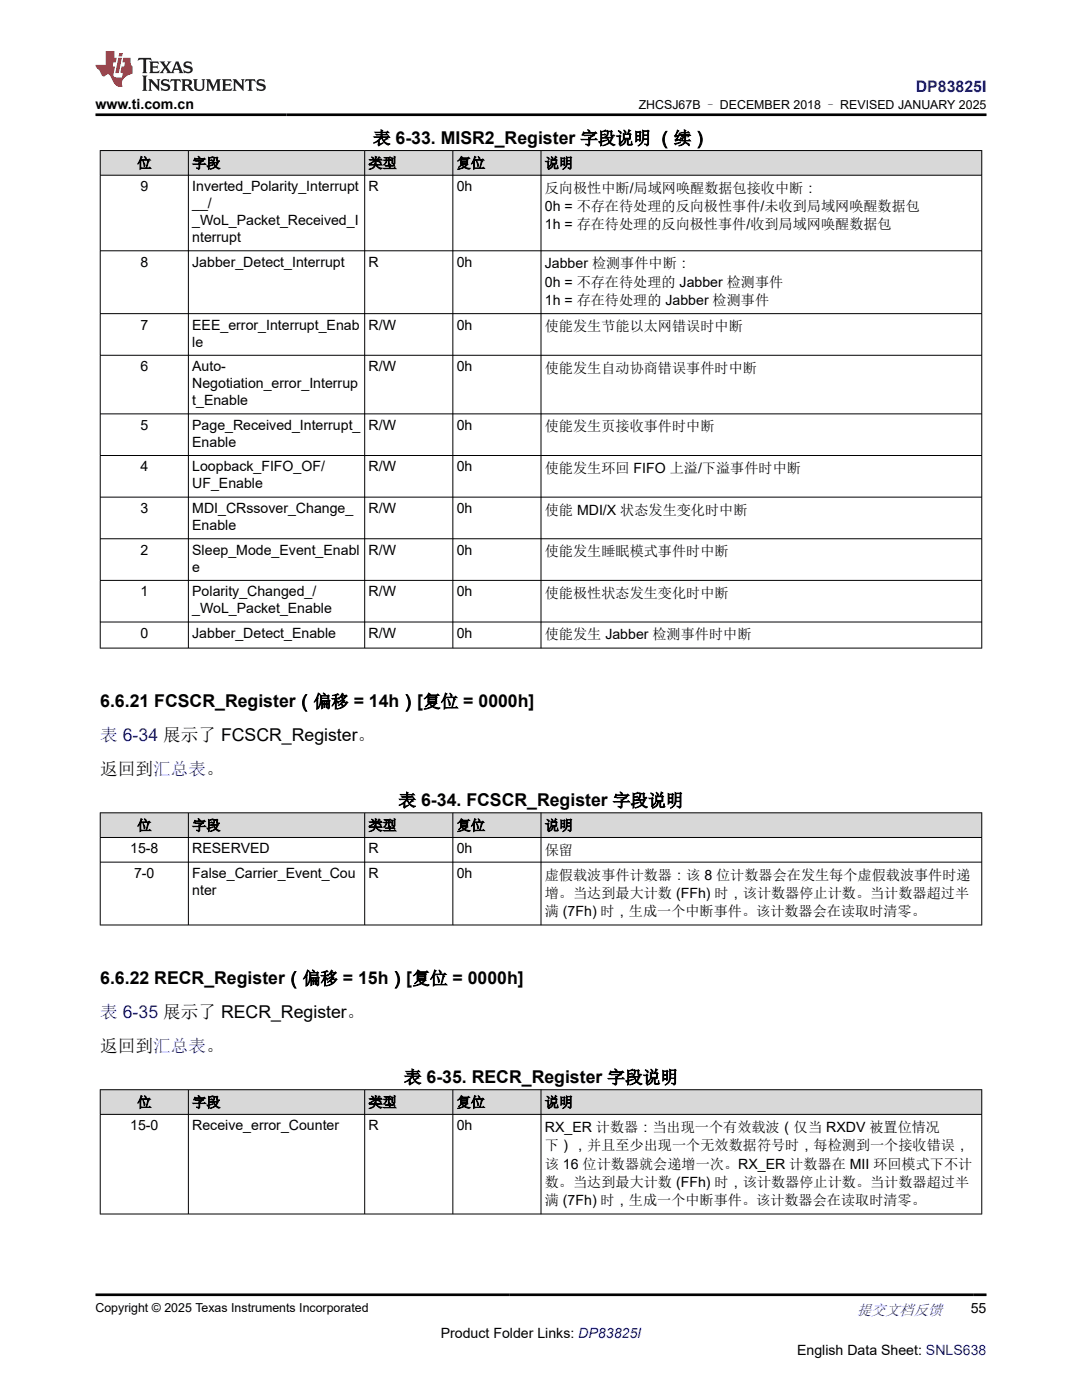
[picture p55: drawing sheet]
<svg xmlns="http://www.w3.org/2000/svg" width="216mm" height="279mm" viewBox="0 0 216 279" stroke-linecap="round" stroke-linejoin="round" font-family="sans-serif">
<defs><g id="words">
<g font-size="3.5">
<text x="74.4" y="28.8">表 6-33. MISR2_Register 字段说明 （续）</text>
<text x="20" y="141.2">6.6.21 FCSCR_Register（偏移 = 14h）[复位 = 0000h]</text>
<text x="20" y="154.6">返回到汇总表。</text>
<text x="79.5" y="161">表 6-34. FCSCR_Register 字段说明</text>
<text x="20" y="196.5">6.6.22 RECR_Register（偏移 = 15h）[复位 = 0000h]</text>
<text x="20" y="209.9">返回到汇总表。</text>
<text x="80.6" y="216.2">表 6-35. RECR_Register 字段说明</text>
</g>
<g font-size="3.5" fill="#00f">
<text x="20" y="147.9">表 6-34 展示了 FCSCR_Register。</text>
<text x="20" y="203.2">表 6-35 展示了 RECR_Register。</text>
</g>
<text font-size="3.2" fill="#00f" x="182.7" y="18.3">DP83825I</text>
<text font-size="3" fill="#00f" x="171" y="262.4">提交文档反馈</text>
<g font-size="2.8">
<text x="19.1" y="21.7">www.ti.com.cn</text>
<text x="27.4" y="33.5">位</text>
<text x="38.4" y="33.5">字段</text>
<text x="73.5" y="33.5">类型</text>
<text x="91.1" y="33.5">复位</text>
<text x="108.7" y="33.5">说明</text>
<text x="28" y="38.2">9</text>
<text x="38.4" y="38.2">Inverted_Polarity_Interrupt</text>
<text x="38.4" y="41.5">__/</text>
<text x="73.5" y="38.2">R</text>
<text x="91.1" y="38.2">0h</text>
<text x="108.7" y="38.4">反向极性中断/局域网唤醒数据包接收中断：</text>
<text x="38.4" y="44.9">_WoL_Packet_Received_I</text>
<text x="108.7" y="42.1">0h = 不存在待处理的反向极性事件/未收到局域网唤醒数据包</text>
<text x="108.7" y="45.8">1h = 存在待处理的反向极性事件/收到局域网唤醒数据包</text>
<text x="28" y="53.2">8</text>
<text x="38.4" y="48.3">nterrupt</text>
<text x="38.4" y="53.2">Jabber_Detect_Interrupt</text>
<text x="73.5" y="53.2">R</text>
<text x="91.1" y="53.2">0h</text>
<text x="108.7" y="53.5">Jabber 检测事件中断：</text>
<text x="108.7" y="57.2">0h = 不存在待处理的 Jabber 检测事件</text>
<text x="28" y="65.8">7</text>
<text x="38.4" y="65.8">EEE_error_Interrupt_Enab</text>
<text x="73.5" y="65.8">R/W</text>
<text x="91.1" y="65.8">0h</text>
<text x="108.7" y="60.9">1h = 存在待处理的 Jabber 检测事件</text>
<text x="38.4" y="69.2">le</text>
<text x="108.7" y="66.1">使能发生节能以太网错误时中断</text>
<text x="28" y="74.1">6</text>
<text x="38.4" y="74.1">Auto-</text>
<text x="38.4" y="77.5">Negotiation_error_Interrup</text>
<text x="73.5" y="74.1">R/W</text>
<text x="91.1" y="74.1">0h</text>
<text x="108.7" y="74.4">使能发生自动协商错误事件时中断</text>
<text x="38.4" y="80.9">t_Enable</text>
<text x="28" y="85.8">5</text>
<text x="38.4" y="85.8">Page_Received_Interrupt_</text>
<text x="38.4" y="89.2">Enable</text>
<text x="73.5" y="85.8">R/W</text>
<text x="91.1" y="85.8">0h</text>
<text x="108.7" y="86.1">使能发生页接收事件时中断</text>
<text x="28" y="94.1">4</text>
<text x="38.4" y="94.1">Loopback_FIFO_OF/</text>
<text x="73.5" y="94.1">R/W</text>
<text x="91.1" y="94.1">0h</text>
<text x="108.7" y="94.4">使能发生环回 FIFO 上溢/下溢事件时中断</text>
<text x="38.4" y="97.5">UF_Enable</text>
<text x="28" y="102.4">3</text>
<text x="38.4" y="102.4">MDI_CRssover_Change_</text>
<text x="38.4" y="105.8">Enable</text>
<text x="73.5" y="102.4">R/W</text>
<text x="91.1" y="102.4">0h</text>
<text x="108.7" y="102.7">使能 MDI/X 状态发生变化时中断</text>
<text x="28" y="110.7">2</text>
<text x="38.4" y="110.7">Sleep_Mode_Event_Enabl</text>
<text x="73.5" y="110.7">R/W</text>
<text x="91.1" y="110.7">0h</text>
<text x="108.7" y="111">使能发生睡眠模式事件时中断</text>
<text x="28" y="119">1</text>
<text x="38.4" y="114.1">e</text>
<text x="38.4" y="119">Polarity_Changed_/</text>
<text x="73.5" y="119">R/W</text>
<text x="91.1" y="119">0h</text>
<text x="108.7" y="119.3">使能极性状态发生变化时中断</text>
<text x="38.4" y="122.4">_WoL_Packet_Enable</text>
<text x="28" y="127.3">0</text>
<text x="38.4" y="127.3">Jabber_Detect_Enable</text>
<text x="73.5" y="127.3">R/W</text>
<text x="91.1" y="127.3">0h</text>
<text x="108.7" y="127.6">使能发生 Jabber 检测事件时中断</text>
<text x="27.4" y="165.7">位</text>
<text x="38.4" y="165.7">字段</text>
<text x="73.5" y="165.7">类型</text>
<text x="91.1" y="165.7">复位</text>
<text x="108.7" y="165.7">说明</text>
<text x="26" y="170.3">15-8</text>
<text x="38.4" y="170.3">RESERVED</text>
<text x="73.5" y="170.3">R</text>
<text x="91.1" y="170.3">0h</text>
<text x="108.7" y="170.6">保留</text>
<text x="26.8" y="175.2">7-0</text>
<text x="38.4" y="175.2">False_Carrier_Event_Cou</text>
<text x="38.4" y="178.6">nter</text>
<text x="73.5" y="175.2">R</text>
<text x="91.1" y="175.2">0h</text>
<text x="108.7" y="175.5">虚假载波事件计数器：该 8 位计数器会在发生每个虚假载波事件时递</text>
<text x="108.7" y="179.2">增。当达到最大计数 (FFh) 时，该计数器停止计数。当计数器超过半</text>
<text x="108.7" y="182.9">满 (7Fh) 时，生成一个中断事件。该计数器会在读取时清零。</text>
<text x="27.4" y="221">位</text>
<text x="38.4" y="221">字段</text>
<text x="73.5" y="221">类型</text>
<text x="91.1" y="221">复位</text>
<text x="108.7" y="221">说明</text>
<text x="26" y="225.6">15-0</text>
<text x="38.4" y="225.6">Receive_error_Counter</text>
<text x="73.5" y="225.6">R</text>
<text x="91.1" y="225.6">0h</text>
<text x="108.7" y="225.9">RX_ER 计数器：当出现一个有效载波（仅当 RXDV 被置位情况</text>
<text x="108.7" y="229.5">下），并且至少出现一个无效数据符号时，每检测到一个接收错误，</text>
<text x="108.7" y="233.2">该 16 位计数器就会递增一次。RX_ER 计数器在 MII 环回模式下不计</text>
<text x="108.7" y="236.9">数。当达到最大计数 (FFh) 时，该计数器停止计数。当计数器超过半</text>
<text x="108.7" y="240.6">满 (7Fh) 时，生成一个中断事件。该计数器会在读取时清零。</text>
<text x="193.7" y="262.1">55</text>
<text x="87.9" y="266.9">Product Folder Links: DP83825I</text>
<text x="159" y="270.3">English Data Sheet: SNLS638</text>
</g>
<g font-size="2.5">
<text x="127.5" y="21.8">ZHCSJ67B – DECEMBER 2018 – REVISED JANUARY 2025</text>
<text x="19.1" y="261.8">Copyright © 2025 Texas Instruments Incorporated</text>
</g>
</g></defs>
<g fill="#d8d8d8">
<path d="M20 30h175.9v5h-175.9z" fill-rule="evenodd"/>
<path d="M20.1 30.1h17.4v4.8h-17.4z" fill-rule="evenodd"/>
<path d="M37.7 30.1h35v4.8h-35z" fill-rule="evenodd"/>
<path d="M72.8 30.1h17.5v4.8h-17.5z" fill-rule="evenodd"/>
<path d="M90.4 30.1h17.5v4.8h-17.5z" fill-rule="evenodd"/>
<path d="M108 30.1h87.8v4.8h-87.8z" fill-rule="evenodd"/>
</g>
<g fill="none" stroke="#000" stroke-width=".2">
<path d="M19.9 30h176.1M19.9 35h176.1M20 30v99.4M37.6 30v99.4M72.8 30v99.4M90.4 30v99.4M108 30v99.4M195.9 30v99.4M19.9 50.1h176.1M19.9 62.6h176.1M19.9 70.9h176.1M19.9 82.6h176.1"/>
<path d="M19.9 90.9h176.1M19.9 99.2h176.1M19.9 107.5h176.1M19.9 115.8h176.1M19.9 124.1h176.1M19.9 129.3h176.1"/>
</g>
<g fill="#d8d8d8">
<path d="M20 162.2h175.9v4.9h-175.9z" fill-rule="evenodd"/>
<path d="M20.1 162.3h17.4v4.8h-17.4z" fill-rule="evenodd"/>
<path d="M37.7 162.3h35v4.8h-35z" fill-rule="evenodd"/>
<path d="M72.8 162.3h17.5v4.8h-17.5z" fill-rule="evenodd"/>
<path d="M90.4 162.3h17.5v4.8h-17.5z" fill-rule="evenodd"/>
<path d="M108 162.3h87.8v4.8h-87.8z" fill-rule="evenodd"/>
</g>
<path d="M19.9 162.2h176.1M19.9 167.1h176.1M19.9 172.1h176.1M20 162.2v22.5M37.6 162.2v22.5M72.8 162.2v22.5M90.4 162.2v22.5M108 162.2v22.5M195.9 162.2v22.5M19.9 184.6h176.1" fill="none" stroke="#000" stroke-width=".2"/>
<g fill="#d8d8d8">
<path d="M20 217.5h175.9v4.9h-175.9z" fill-rule="evenodd"/>
<path d="M20.1 217.5h17.4v4.8h-17.4z" fill-rule="evenodd"/>
<path d="M37.7 217.5h35v4.8h-35z" fill-rule="evenodd"/>
<path d="M72.8 217.5h17.5v4.8h-17.5z" fill-rule="evenodd"/>
<path d="M90.4 217.5h17.5v4.8h-17.5z" fill-rule="evenodd"/>
<path d="M108 217.5h87.8v4.8h-87.8z" fill-rule="evenodd"/>
</g>
<path d="M19.9 217.5h176.1M20 217.4v24.9M37.6 217.4v24.9M72.8 217.4v24.9M90.4 217.4v24.9M108 217.4v24.9M195.9 217.4v24.9M19.9 222.4h176.1M19.9 242.3h176.1" fill="none" stroke="#000" stroke-width=".2"/>
<path d="M27.7 11.6l-.2 .5 .5-.2h.6v.1v2.2l-.2 .4h1l-.2-.4v-2.2v-.1h.5l.5 .2-.1-.5zM29.8 12.3l.2 .4v1.5l-.2 .4h1.9l.1-.6a1.08 1.08 0 0 1-1.3 .2v-.7h.6l.4 .2v-.7l-.4 .2h-.6v-.5l.2-.2a1 1 0 0 1 1 .3l-.1-.5zM31.8 12.3l1 1.1-1 1.2h.9l-.2-.2 .4-.8 .5 .8-.2 .2h1.6l-.2-.2 .1-.5h1l.1 .5-.1 .2h.9l-.2-.3-.8-2h-.5l-1 2.2-.8-1.1 .9-1.1h-.8l.2 .2-.5 .6-.3-.6 .1-.2zM35.2 12.7l.4 1h-.8zM36.8 12.4a.65 .65 0 0 0-.2 .7 .65 .65 0 0 0 .6 .5l.7 .1 .1 .3a.79 .79 0 0 1-.7 .4 .79 .79 0 0 1-.7-.5l.1 .7 .2-.1a.93 .93 0 0 0 1.1 .1 .93 .93 0 0 0 .4-1 1.46 1.46 0 0 0-1.2-.6l-.1-.3a1.09 1.09 0 0 1 1.2 .2l-.2-.6-.1 .1-.6-.2zM28.4 15.1l.2 .4v2.2l-.2 .4h1l-.2-.4v-2.2l.2-.4zM29.6 15.8l.2 .4v1.5l-.2 .4h.8l-.3-.4v-1.3l1.7 1.8v-2l.2-.4h-.8l.2 .2 .1 1.1-1.2-1.3zM32.3 15.9a.65 .65 0 0 0-.2 .8 .65 .65 0 0 0 .7 .4l.6 .2 .1 .2a.79 .79 0 0 1-.7 .4 .79 .79 0 0 1-.7-.5l.1 .7 .2-.1a.93 .93 0 0 0 1.1 .1 .93 .93 0 0 0 .4-.9 1.46 1.46 0 0 0-1.2-.6l-.1-.4a1.09 1.09 0 0 1 1.2 .2l-.2-.6-.1 .1-.6-.1zM34.1 15.8l-.1 .6a.63 .63 0 0 1 .7-.3l.1 1.6-.3 .4h1l-.2-.4v-1.6a.66 .66 0 0 1 .8 .3l-.1-.6zM36.2 15.8l.2 .4v1.5l-.2 .4h.9l-.2-.2v-.7h.5l.1 .2a.79 .79 0 0 0 1.2 .6l-1-.9a.61 .61 0 0 0 .6-.6 .61 .61 0 0 0-.5-.7zM36.9 16.1h.2a.47 .47 0 0 1 .5 .1 .47 .47 0 0 1 .1 .5l-.2 .1-.6 .1zM38.5 15.8l.2 .2a2.27 2.27 0 0 0 .4 2 1.04 1.04 0 0 0 1.7-.7v-1.3l.2-.2h-.8l.2 .4v1.1a.6 .6 0 0 1-.6 .6 .6 .6 0 0 1-.6-.6v-1.1l.3-.4zM41.1 15.8l.2 .4v1.5l-.2 .4h.7l-.2-.4v-1.4l.9 1.9 .8-1.9v1.4l-.2 .4h1l-.3-.4v-1.5l.3-.4h-.8l-.7 1.5-.7-1.5zM44.3 15.8l.2 .4v1.5l-.2 .4h1.9l.1-.6a1.09 1.09 0 0 1-1.3 .2v-.7h.6l.4 .2v-.6l-.4 .2h-.6v-.6l.2-.1a1.01 1.01 0 0 1 1 .3l-.1-.6zM46.4 15.8l.3 .4v1.5l-.3 .4h.8l-.2-.4v-1.3l1.6 1.8v-2l.2-.4h-.7l.2 .2v1.1l-1.2-1.3zM49 15.8l-.1 .6a.63 .63 0 0 1 .8-.3v1.6l-.3 .4h1l-.2-.4v-1.6a.66 .66 0 0 1 .8 .3l-.1-.6zM51.4 15.9a.65 .65 0 0 0-.2 .8 .65 .65 0 0 0 .6 .4l.6 .2 .2 .2a.79 .79 0 0 1-.8 .4 .79 .79 0 0 1-.6-.5l.1 .7 .2-.1a.93 .93 0 0 0 1 .1 .93 .93 0 0 0 .5-.9 1.46 1.46 0 0 0-1.3-.6l-.1-.4a1.09 1.09 0 0 1 1.3 .2l-.2-.6-.2 .1-.5-.1z" fill="#231f20"/>
<path d="M21.1 10.2v2.8h-2v.3l.9 1a.95 .95 0 0 0 .9 .9 .59 .59 0 0 1 .6-.4 .59 .59 0 0 1 .5 .4l.4 .7a1.59 1.59 0 0 0 2.1 1.4 1.61 1.61 0 0 1 1-2.3l1-.3-.1-1.5a1.59 1.59 0 0 1-.4-1.7h-1.4l-.2 .9h.5l-.1 .9h-.5l-.2 1v.2l.4 .1-.2 .9h-.6a.73 .73 0 0 1-1.1-.7l.3-1.5h-.5l.2-.9h.5l.2-.9h-.5v-1.3zM23.6 11.5l-.6 3.1h.7l.6-3.1zM23.8 10.6l-.1 .6h.7l.1-.6z" fill="#ed1c24"/>
<path d="M19.1 22.9h177.8M19.1 258.4h177.8" fill="none" stroke="#000" stroke-width=".53"/>
<use href="#words"/>
</svg>
